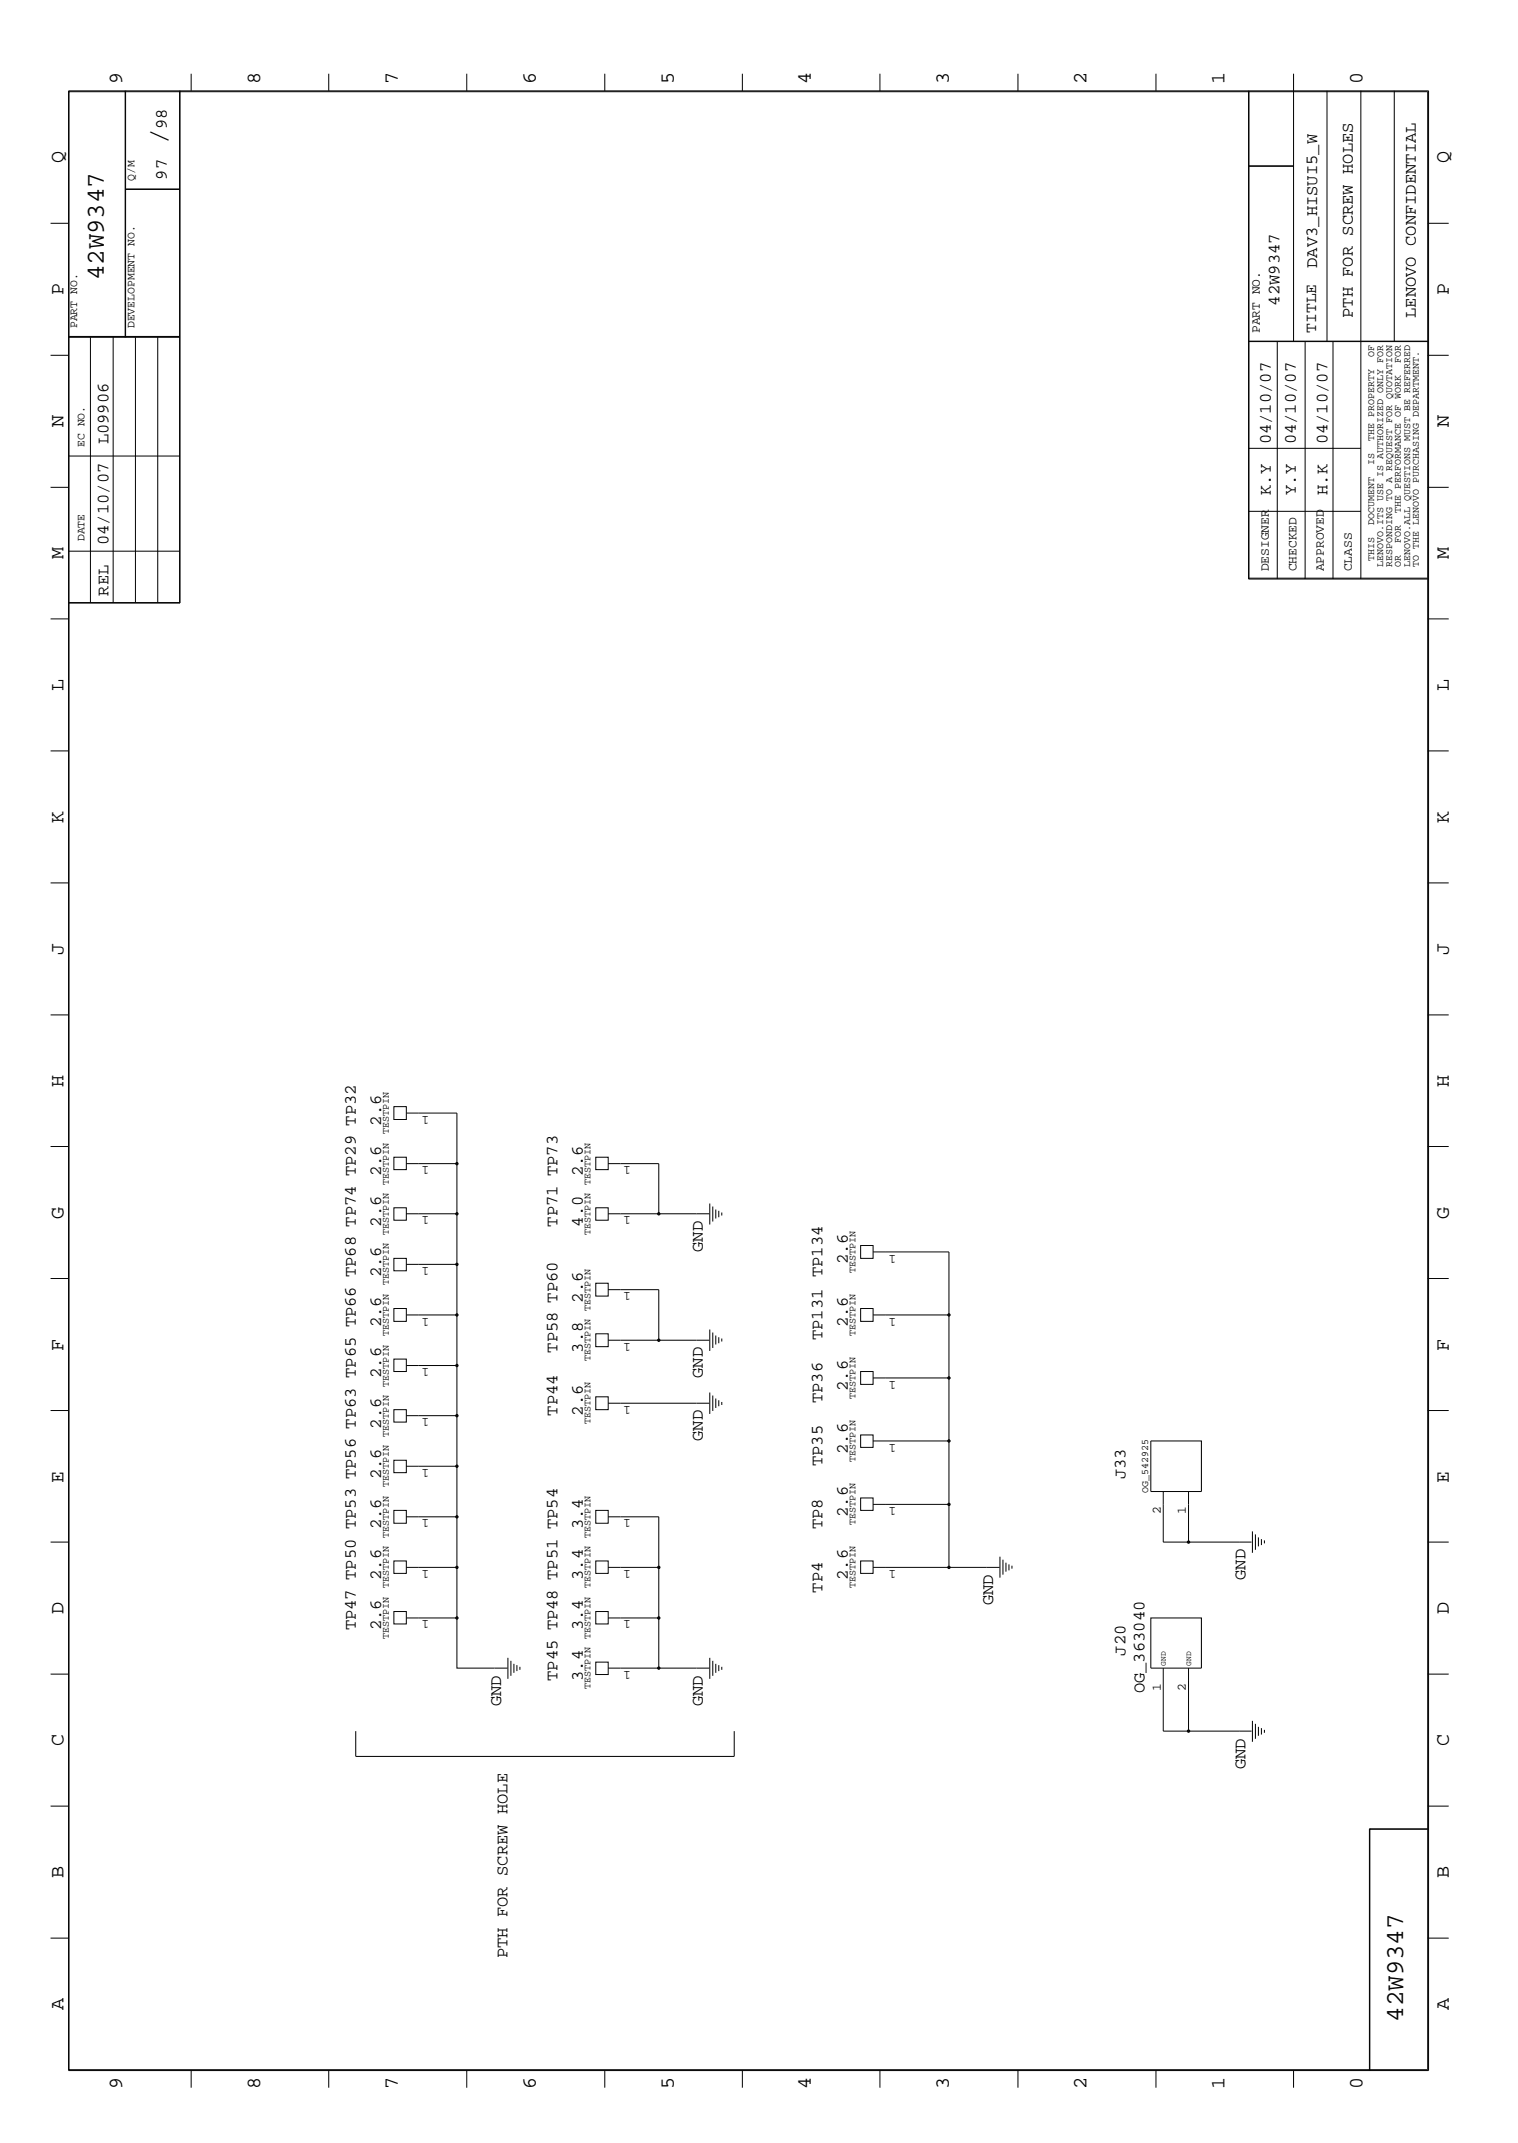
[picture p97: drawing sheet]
<svg xmlns="http://www.w3.org/2000/svg" width="300mm" height="423mm" viewBox="0 0 300 423" stroke-linecap="round" stroke-linejoin="round" font-family="sans-serif">
<defs><g id="words">
<text font-size="5.2" x="32.9" y="28.4" transform="rotate(-90 32.9 28.4)">/</text>
<g font-size="5.1">
<text x="20.5" y="55.4" transform="rotate(-90 20.5 55.4)">42W9347</text>
<text x="277.2" y="399.4" transform="rotate(-90 277.2 399.4)">42W9347</text>
</g>
<g font-size="4">
<text x="24.1" y="16.7" transform="rotate(-90 24.1 16.7)">9</text>
<text x="51.4" y="16.7" transform="rotate(-90 51.4 16.7)">8</text>
<text x="78.6" y="16.7" transform="rotate(-90 78.6 16.7)">7</text>
<text x="105.8" y="16.7" transform="rotate(-90 105.8 16.7)">6</text>
<text x="133.1" y="16.7" transform="rotate(-90 133.1 16.7)">5</text>
<text x="160.2" y="16.7" transform="rotate(-90 160.2 16.7)">4</text>
<text x="187.5" y="16.7" transform="rotate(-90 187.5 16.7)">3</text>
<text x="214.6" y="16.7" transform="rotate(-90 214.6 16.7)">2</text>
<text x="241.9" y="16.7" transform="rotate(-90 241.9 16.7)">1</text>
<text x="269.2" y="16.7" transform="rotate(-90 269.2 16.7)">0</text>
<text x="12.5" y="32.3" transform="rotate(-90 12.5 32.3)">Q</text>
<text x="286.2" y="32.3" transform="rotate(-90 286.2 32.3)">Q</text>
<text x="12.5" y="58.3" transform="rotate(-90 12.5 58.3)">P</text>
<text x="286.2" y="58.3" transform="rotate(-90 286.2 58.3)">P</text>
<text x="12.5" y="84.4" transform="rotate(-90 12.5 84.4)">N</text>
<text x="286.2" y="84.4" transform="rotate(-90 286.2 84.4)">N</text>
<text x="12.5" y="110.5" transform="rotate(-90 12.5 110.5)">M</text>
<text x="286.2" y="110.5" transform="rotate(-90 286.2 110.5)">M</text>
<text x="12.5" y="136.5" transform="rotate(-90 12.5 136.5)">L</text>
<text x="286.2" y="136.5" transform="rotate(-90 286.2 136.5)">L</text>
<text x="12.5" y="162.6" transform="rotate(-90 12.5 162.6)">K</text>
<text x="286.2" y="162.6" transform="rotate(-90 286.2 162.6)">K</text>
<text x="12.5" y="188.6" transform="rotate(-90 12.5 188.6)">J</text>
<text x="286.2" y="188.6" transform="rotate(-90 286.2 188.6)">J</text>
<text x="12.5" y="214.7" transform="rotate(-90 12.5 214.7)">H</text>
<text x="286.2" y="214.7" transform="rotate(-90 286.2 214.7)">H</text>
<text x="12.5" y="240.7" transform="rotate(-90 12.5 240.7)">G</text>
<text x="286.2" y="240.7" transform="rotate(-90 286.2 240.7)">G</text>
<text x="12.5" y="266.8" transform="rotate(-90 12.5 266.8)">F</text>
<text x="286.2" y="266.8" transform="rotate(-90 286.2 266.8)">F</text>
<text x="12.5" y="292.9" transform="rotate(-90 12.5 292.9)">E</text>
<text x="286.2" y="292.9" transform="rotate(-90 286.2 292.9)">E</text>
<text x="12.5" y="318.9" transform="rotate(-90 12.5 318.9)">D</text>
<text x="286.2" y="318.9" transform="rotate(-90 286.2 318.9)">D</text>
<text x="12.5" y="344.9" transform="rotate(-90 12.5 344.9)">C</text>
<text x="286.2" y="344.9" transform="rotate(-90 286.2 344.9)">C</text>
<text x="12.5" y="371" transform="rotate(-90 12.5 371)">B</text>
<text x="286.2" y="371" transform="rotate(-90 286.2 371)">B</text>
<text x="12.5" y="397" transform="rotate(-90 12.5 397)">A</text>
<text x="286.2" y="397" transform="rotate(-90 286.2 397)">A</text>
<text x="24.1" y="412.7" transform="rotate(-90 24.1 412.7)">9</text>
<text x="51.4" y="412.7" transform="rotate(-90 51.4 412.7)">8</text>
<text x="78.6" y="412.7" transform="rotate(-90 78.6 412.7)">7</text>
<text x="105.8" y="412.7" transform="rotate(-90 105.8 412.7)">6</text>
<text x="133.1" y="412.7" transform="rotate(-90 133.1 412.7)">5</text>
<text x="160.2" y="412.7" transform="rotate(-90 160.2 412.7)">4</text>
<text x="187.5" y="412.7" transform="rotate(-90 187.5 412.7)">3</text>
<text x="214.6" y="412.7" transform="rotate(-90 214.6 412.7)">2</text>
<text x="241.9" y="412.7" transform="rotate(-90 241.9 412.7)">1</text>
<text x="269.2" y="412.7" transform="rotate(-90 269.2 412.7)">0</text>
</g>
<g font-size="3.4">
<text x="32.9" y="25.5" transform="rotate(-90 32.9 25.5)">98</text>
<text x="32.9" y="35.5" transform="rotate(-90 32.9 35.5)">97</text>
<text x="260.2" y="52.9" transform="rotate(-90 260.2 52.9)">DAV3_HISUI5_W</text>
<text x="252.7" y="60.4" transform="rotate(-90 252.7 60.4)">42W9347</text>
<text x="267.2" y="62.8" transform="rotate(-90 267.2 62.8)">PTH FOR SCREW HOLES</text>
<text x="279.7" y="62.8" transform="rotate(-90 279.7 62.8)">LENOVO CONFIDENTIAL</text>
<text x="21.4" y="87.8" transform="rotate(-90 21.4 87.8)">L09906</text>
<text x="251" y="87.8" transform="rotate(-90 251 87.8)">04/10/07</text>
<text x="255.9" y="87.8" transform="rotate(-90 255.9 87.8)">04/10/07</text>
<text x="262.2" y="87.8" transform="rotate(-90 262.2 87.8)">04/10/07</text>
<text x="251" y="97.8" transform="rotate(-90 251 97.8)">K.Y</text>
<text x="255.9" y="97.8" transform="rotate(-90 255.9 97.8)">Y.Y</text>
<text x="262.2" y="97.8" transform="rotate(-90 262.2 97.8)">H.K</text>
<text x="21.4" y="107.7" transform="rotate(-90 21.4 107.7)">04/10/07</text>
<text x="21.4" y="117.7" transform="rotate(-90 21.4 117.7)">REL</text>
<text x="75.3" y="222.3" transform="rotate(-90 75.3 222.3)">2.6</text>
<text x="75.3" y="232.3" transform="rotate(-90 75.3 232.3)">2.6</text>
<text x="115.1" y="232.3" transform="rotate(-90 115.1 232.3)">2.6</text>
<text x="75.3" y="242.3" transform="rotate(-90 75.3 242.3)">2.6</text>
<text x="110.2" y="242.3" transform="rotate(-90 110.2 242.3)">TP71 TP73</text>
<text x="115.1" y="242.3" transform="rotate(-90 115.1 242.3)">4.0</text>
<text x="138.9" y="247.3" transform="rotate(-90 138.9 247.3)">GND</text>
<text x="167.5" y="249.8" transform="rotate(-90 167.5 249.8)">2.6</text>
<text x="75.3" y="252.3" transform="rotate(-90 75.3 252.3)">2.6</text>
<text x="115.1" y="257.3" transform="rotate(-90 115.1 257.3)">2.6</text>
<text x="75.3" y="262.2" transform="rotate(-90 75.3 262.2)">2.6</text>
<text x="167.5" y="262.2" transform="rotate(-90 167.5 262.2)">2.6</text>
<text x="110.2" y="267.2" transform="rotate(-90 110.2 267.2)">TP58 TP60</text>
<text x="115.1" y="267.2" transform="rotate(-90 115.1 267.2)">3.8</text>
<text x="162.5" y="264.8" transform="rotate(-90 162.5 264.8)">TP131 TP134</text>
<text x="75.3" y="272.2" transform="rotate(-90 75.3 272.2)">2.6</text>
<text x="138.9" y="272.2" transform="rotate(-90 138.9 272.2)">GND</text>
<text x="167.5" y="274.7" transform="rotate(-90 167.5 274.7)">2.6</text>
<text x="110.2" y="279.7" transform="rotate(-90 110.2 279.7)">TP44</text>
<text x="115.1" y="279.7" transform="rotate(-90 115.1 279.7)">2.6</text>
<text x="162.5" y="277.2" transform="rotate(-90 162.5 277.2)">TP36</text>
<text x="75.3" y="282.2" transform="rotate(-90 75.3 282.2)">2.6</text>
<text x="138.9" y="284.6" transform="rotate(-90 138.9 284.6)">GND</text>
<text x="167.5" y="287.2" transform="rotate(-90 167.5 287.2)">2.6</text>
<text x="75.3" y="292.2" transform="rotate(-90 75.3 292.2)">2.6</text>
<text x="162.5" y="289.6" transform="rotate(-90 162.5 289.6)">TP35</text>
<text x="222.3" y="292.2" transform="rotate(-90 222.3 292.2)">J33</text>
<text x="167.5" y="299.6" transform="rotate(-90 167.5 299.6)">2.6</text>
<text x="75.3" y="302.1" transform="rotate(-90 75.3 302.1)">2.6</text>
<text x="115.1" y="302.1" transform="rotate(-90 115.1 302.1)">3.4</text>
<text x="162.5" y="302.1" transform="rotate(-90 162.5 302.1)">TP8</text>
<text x="75.3" y="312.1" transform="rotate(-90 75.3 312.1)">2.6</text>
<text x="115.1" y="312.1" transform="rotate(-90 115.1 312.1)">3.4</text>
<text x="162.5" y="314.6" transform="rotate(-90 162.5 314.6)">TP4</text>
<text x="167.5" y="312.1" transform="rotate(-90 167.5 312.1)">2.6</text>
<text x="196.2" y="317.1" transform="rotate(-90 196.2 317.1)">GND</text>
<text x="246" y="312.1" transform="rotate(-90 246 312.1)">GND</text>
<text x="70.3" y="322.1" transform="rotate(-90 70.3 322.1)">TP47 TP50 TP53 TP56 TP63 TP65 TP66 TP68 TP74 TP29 TP32</text>
<text x="75.3" y="322.1" transform="rotate(-90 75.3 322.1)">2.6</text>
<text x="115.1" y="322.1" transform="rotate(-90 115.1 322.1)">3.4</text>
<text x="222.3" y="327.1" transform="rotate(-90 222.3 327.1)">J20</text>
<text x="110.2" y="332.1" transform="rotate(-90 110.2 332.1)">TP45 TP48 TP51 TP54</text>
<text x="115.1" y="332.1" transform="rotate(-90 115.1 332.1)">3.4</text>
<text x="226.1" y="334.5" transform="rotate(-90 226.1 334.5)">OG_363040</text>
<text x="99" y="337.1" transform="rotate(-90 99 337.1)">GND</text>
<text x="138.9" y="337.1" transform="rotate(-90 138.9 337.1)">GND</text>
<text x="246" y="349.5" transform="rotate(-90 246 349.5)">GND</text>
<text x="100.2" y="386.8" transform="rotate(-90 100.2 386.8)">PTH FOR SCREW HOLE</text>
</g>
<text font-size="3.2" x="260" y="65.8" transform="rotate(-90 260 65.8)">TITLE</text>
<g font-size="2.5">
<text x="248.8" y="65.8" transform="rotate(-90 248.8 65.8)">PART NO.</text>
<text x="250.6" y="112.9" transform="rotate(-90 250.6 112.9)">DESIGNER</text>
<text x="256.1" y="112.9" transform="rotate(-90 256.1 112.9)">CHECKED</text>
<text x="261.5" y="112.9" transform="rotate(-90 261.5 112.9)">APPROVED</text>
<text x="267" y="112.9" transform="rotate(-90 267 112.9)">CLASS</text>
<text x="84.8" y="220.4" transform="rotate(-180 84.8 220.4)">1</text>
<text x="84.8" y="230.4" transform="rotate(-180 84.8 230.4)">1</text>
<text x="124.6" y="230.4" transform="rotate(-180 124.6 230.4)">1</text>
<text x="84.8" y="240.3" transform="rotate(-180 84.8 240.3)">1</text>
<text x="124.6" y="240.3" transform="rotate(-180 124.6 240.3)">1</text>
<text x="84.8" y="250.3" transform="rotate(-180 84.8 250.3)">1</text>
<text x="177" y="247.8" transform="rotate(-180 177 247.8)">1</text>
<text x="124.6" y="255.3" transform="rotate(-180 124.6 255.3)">1</text>
<text x="84.8" y="260.3" transform="rotate(-180 84.8 260.3)">1</text>
<text x="177" y="260.3" transform="rotate(-180 177 260.3)">1</text>
<text x="124.6" y="265.3" transform="rotate(-180 124.6 265.3)">1</text>
<text x="84.8" y="270.3" transform="rotate(-180 84.8 270.3)">1</text>
<text x="177" y="272.7" transform="rotate(-180 177 272.7)">1</text>
<text x="84.8" y="280.2" transform="rotate(-180 84.8 280.2)">1</text>
<text x="124.6" y="277.7" transform="rotate(-180 124.6 277.7)">1</text>
<text x="177" y="285.2" transform="rotate(-180 177 285.2)">1</text>
<text x="84.8" y="290.2" transform="rotate(-180 84.8 290.2)">1</text>
<text x="177" y="297.6" transform="rotate(-180 177 297.6)">1</text>
<text x="229.3" y="299.1" transform="rotate(-90 229.3 299.1)">2</text>
<text x="234.3" y="299.1" transform="rotate(-90 234.3 299.1)">1</text>
<text x="84.8" y="300.1" transform="rotate(-180 84.8 300.1)">1</text>
<text x="124.6" y="300.1" transform="rotate(-180 124.6 300.1)">1</text>
<text x="84.8" y="310.1" transform="rotate(-180 84.8 310.1)">1</text>
<text x="124.6" y="310.1" transform="rotate(-180 124.6 310.1)">1</text>
<text x="177" y="310.1" transform="rotate(-180 177 310.1)">1</text>
<text x="84.8" y="320" transform="rotate(-180 84.8 320)">1</text>
<text x="124.6" y="320" transform="rotate(-180 124.6 320)">1</text>
<text x="124.6" y="330" transform="rotate(-180 124.6 330)">1</text>
<text x="229.3" y="334.1" transform="rotate(-90 229.3 334.1)">1</text>
<text x="234.3" y="334.1" transform="rotate(-90 234.3 334.1)">2</text>
</g>
<g font-size="2.3">
<text x="26.6" y="35.7" transform="rotate(-90 26.6 35.7)">Q/M</text>
<text x="15.2" y="64.9" transform="rotate(-90 15.2 64.9)">PART NO.</text>
<text x="26.6" y="64.9" transform="rotate(-90 26.6 64.9)">DEVELOPMENT NO.</text>
<text x="16.7" y="88.3" transform="rotate(-90 16.7 88.3)">EC NO.</text>
<text x="16.7" y="106.9" transform="rotate(-90 16.7 106.9)">DATE</text>
</g>
<g font-size="2">
<text x="271.4" y="70.4" transform="rotate(-90 271.4 70.4)">OF</text>
<text x="276.7" y="71.6" transform="rotate(-90 276.7 71.6)">FOR</text>
<text x="271.4" y="87" transform="rotate(-90 271.4 87)">THE PROPERTY</text>
<text x="271.4" y="91.8" transform="rotate(-90 271.4 91.8)">IS</text>
<text x="276.7" y="101.3" transform="rotate(-90 276.7 101.3)">THE PERFORMANCE OF WORK</text>
<text x="271.4" y="103.6" transform="rotate(-90 271.4 103.6)">DOCUMENT</text>
<text x="276.7" y="107.2" transform="rotate(-90 276.7 107.2)">FOR</text>
<text x="271.4" y="110.7" transform="rotate(-90 271.4 110.7)">THIS</text>
<text x="273.2" y="111.9" transform="rotate(-90 273.2 111.9)">LENOVO.ITS USE IS AUTHORIZED ONLY FOR</text>
<text x="275" y="111.9" transform="rotate(-90 275 111.9)">RESPONDING TO A REQUEST FOR QUOTATION</text>
<text x="276.7" y="111.9" transform="rotate(-90 276.7 111.9)">OR</text>
<text x="278.6" y="111.9" transform="rotate(-90 278.6 111.9)">LENOVO.ALL QUESTIONS MUST BE REFERRED</text>
<text x="280.2" y="111.9" transform="rotate(-90 280.2 111.9)">TO THE LENOVO PURCHASING DEPARTMENT.</text>
<text x="76.8" y="224" transform="rotate(-90 76.8 224)">TESTPIN</text>
<text x="76.8" y="234" transform="rotate(-90 76.8 234)">TESTPIN</text>
<text x="116.7" y="234" transform="rotate(-90 116.7 234)">TESTPIN</text>
<text x="76.8" y="243.9" transform="rotate(-90 76.8 243.9)">TESTPIN</text>
<text x="116.7" y="243.9" transform="rotate(-90 116.7 243.9)">TESTPIN</text>
<text x="169" y="251.5" transform="rotate(-90 169 251.5)">TESTPIN</text>
<text x="76.8" y="253.9" transform="rotate(-90 76.8 253.9)">TESTPIN</text>
<text x="76.8" y="263.9" transform="rotate(-90 76.8 263.9)">TESTPIN</text>
<text x="116.7" y="258.9" transform="rotate(-90 116.7 258.9)">TESTPIN</text>
<text x="169" y="263.9" transform="rotate(-90 169 263.9)">TESTPIN</text>
<text x="116.7" y="268.9" transform="rotate(-90 116.7 268.9)">TESTPIN</text>
<text x="76.8" y="273.9" transform="rotate(-90 76.8 273.9)">TESTPIN</text>
<text x="116.7" y="281.3" transform="rotate(-90 116.7 281.3)">TESTPIN</text>
<text x="169" y="276.4" transform="rotate(-90 169 276.4)">TESTPIN</text>
<text x="76.8" y="283.8" transform="rotate(-90 76.8 283.8)">TESTPIN</text>
<text x="76.8" y="293.8" transform="rotate(-90 76.8 293.8)">TESTPIN</text>
<text x="169" y="288.8" transform="rotate(-90 169 288.8)">TESTPIN</text>
<text x="226.8" y="295" transform="rotate(-90 226.8 295)">OG_542925</text>
<text x="76.8" y="303.8" transform="rotate(-90 76.8 303.8)">TESTPIN</text>
<text x="116.7" y="303.8" transform="rotate(-90 116.7 303.8)">TESTPIN</text>
<text x="169" y="301.3" transform="rotate(-90 169 301.3)">TESTPIN</text>
<text x="76.8" y="313.8" transform="rotate(-90 76.8 313.8)">TESTPIN</text>
<text x="116.7" y="313.8" transform="rotate(-90 116.7 313.8)">TESTPIN</text>
<text x="169" y="313.8" transform="rotate(-90 169 313.8)">TESTPIN</text>
<text x="76.8" y="323.8" transform="rotate(-90 76.8 323.8)">TESTPIN</text>
<text x="116.7" y="323.8" transform="rotate(-90 116.7 323.8)">TESTPIN</text>
<text x="116.7" y="333.7" transform="rotate(-90 116.7 333.7)">TESTPIN</text>
</g>
<g font-size="1.6">
<text x="230.3" y="329" transform="rotate(-90 230.3 329)">GND</text>
<text x="235.3" y="329" transform="rotate(-90 235.3 329)">GND</text>
</g>
</g></defs>
<g fill="none" stroke="#000" stroke-width=".2">
<path d="M13.5 17.9h268.7v391.1h-268.7zM13.6 18.1h268.4v390.8h-268.4zM24.7 17.9v48.7M24.8 17.9v48.7M35.5 17.9v101.2M35.6 17.9v101.2h-22.1M37.8 14.6v3.3M64.9 14.6v3.3M92.2 14.6v3.3M119.5 14.6v3.3M146.6 14.6v3.3M173.8 14.6v3.3"/>
<path d="M201.1 14.6v3.3M228.3 14.6v3.3M246.6 17.9v96.5h35.4M246.7 17.9v96.5M255.5 14.6v52.9M262.1 17.9v49.6M268.8 17.9v96.5M275.4 17.9v49.6M24.8 37.4h10.8M24.8 37.3h10.8M246.6 32.9h8.9M246.6 32.8h8.9"/>
<path d="M10 44.1h3.5M282 44.1h4.2M10 70.2h3.5M13.5 66.6h22.1M13.5 66.5h22.1M17.9 66.6v52.5M22.4 66.6v52.5M26.8 66.6v52.5M31.2 66.6v52.4M246.6 67.5h35.4M246.6 67.4h35.4M252.3 67.5v46.9"/>
<path d="M257.8 67.5v46.9M263.3 67.5v46.9M282 70.2h4.2M10 96.3h3.5M13.5 90.1h22.1M246.6 88.6h22.2M282 96.3h4.2M13.5 119h22.1M13.5 108.9h22.1M246.6 114.2h35.4M246.6 101h22.2M10 122.3h3.5"/>
<path d="M282 122.3h4.2M10 148.3h3.5M282 148.3h4.2M10 174.4h3.5M282 174.4h4.2M10 200.5h3.5M77.8 218.6h2.5v2.5h-2.5zM80.3 219.9h10v10h-10M282 200.5h4.2M10 226.5h3.5M77.8 238.6h2.5v2.4h-2.5zM77.8 228.6h2.5v2.5h-2.5z"/>
<path d="M90.3 229.9v9.9h-10M90.3 239.8v10h-10M117.7 228.6h2.4v2.5h-2.4zM117.7 238.6h2.4v2.4h-2.4zM120.1 229.9h10v9.9h10M120.1 239.8h10M140.2 237.7v4.2M140.8 238.3v3M141.4 238.9v1.8M142 239.2v1.3M142.6 239.5v.6M282 226.5h4.2"/>
<path d="M10 252.6h3.5M77.8 258.5h2.5v2.5h-2.5zM77.8 248.6h2.5v2.4h-2.5zM90.3 249.8v10h-10M90.3 259.8v9.9h-10M117.7 253.5h2.4v2.5h-2.4zM120.1 254.8h10v10M170 258.5h2.5v2.5h-2.5zM170 246h2.5v2.6h-2.5zM172.5 247.3h15v12.5h-15M187.5 259.8v37.4M282 252.6h4.2"/>
<path d="M10 278.6h3.5M77.8 278.5h2.5v2.4h-2.5zM77.8 268.5h2.5v2.4h-2.5zM80.3 279.7h10M90.3 269.7v39.9M117.7 275.9h2.4v2.6h-2.4zM117.7 263.5h2.4v2.5h-2.4zM120.1 277.2h20M120.1 264.8h20M140.2 262.6v4.3M140.2 275.1v4.2M140.8 263.2v3.1"/>
<path d="M140.8 275.7v3M141.4 263.8v1.8M141.4 276.3v1.8M142 264.2v1.1M142 276.6v1.2M142.6 264.4v.6M142.6 276.9v.6M170 270.9h2.5v2.6h-2.5zM172.5 272.2h15M282 278.6h4.2M77.8 298.4h2.5v2.5h-2.5zM77.8 288.5h2.5v2.4h-2.5z"/>
<path d="M80.3 299.6h10M80.3 289.6h10M117.7 298.4h2.4v2.5h-2.4zM120.1 299.6h10v20M170 295.9h2.5v2.5h-2.5zM170 283.5h2.5v2.4h-2.5zM172.5 297.2h15M172.5 284.6h15M187.5 297.2v12.4h9.9M227.3 284.6h10v10h-10zM229.8 294.6v10h5M234.8 294.6v10h12.4"/>
<path d="M10 304.6h3.5M77.8 318.3h2.5v2.5h-2.5zM77.8 308.4h2.5v2.4h-2.5zM80.3 319.6h10M80.3 309.6h10M90.3 309.6v19.9h9.9M117.7 308.4h2.4v2.4h-2.4zM117.7 318.3h2.4v2.5h-2.4zM120.1 319.6h10M120.1 309.6h10M130.1 319.6v9.9h10M170 308.4h2.5v2.4h-2.5z"/>
<path d="M172.5 309.6h15M197.5 307.5v4.2M198.1 308.1v3M198.7 308.7v1.8M199.3 309v1.2M199.9 309.3v.6M227.3 319.6h10v9.9h-10zM247.4 302.5v4.2M248 303.1v3.1M248.6 303.7v1.8M249.2 304v1.2M249.8 304.3v.6"/>
<path d="M282 304.6h4.2M10 330.7h3.5M100.3 327.5v4.1M100.9 328.1v2.9M101.5 328.7v1.8M102.1 328.9v1.2M102.7 329.3v.6M117.7 328.3h2.4v2.5h-2.4zM120.1 329.5h10M140.2 327.5v4.1M140.8 328.1v2.9M141.4 328.7v1.8"/>
<path d="M142 328.9v1.2M142.6 329.3v.6M229.8 329.5v12.5h17.4M234.8 329.5v12.5M247.4 339.9v4.2M282 330.7h4.2M10 356.8h3.5M70.3 342v5h74.7v-5M248 340.5v3M248.6 341.1v1.8M249.2 341.4v1.2M249.8 341.7v.6"/>
<path d="M282 356.8h4.2M270.5 361.4h11.5M270.6 361.3v47.7M282 361.3h-11.5v47.7M10 382.9h3.5M282 382.9h4.2M37.8 409v3.4M64.9 409v3.4M92.2 409v3.4M119.5 409v3.4M146.6 409v3.4M173.8 409v3.4"/>
<path d="M201.1 409v3.4M228.3 409v3.4M255.5 409v3.4"/>
</g>
<g fill="#000">
<circle cx="90.3" cy="229.9" r=".34"/>
<circle cx="90.3" cy="239.8" r=".34"/>
<circle cx="130.1" cy="239.8" r=".34"/>
<circle cx="90.3" cy="249.8" r=".34"/>
<circle cx="90.3" cy="259.8" r=".34"/>
<circle cx="187.5" cy="259.8" r=".34"/>
<circle cx="90.3" cy="269.7" r=".34"/>
<circle cx="90.3" cy="279.7" r=".34"/>
<circle cx="130.1" cy="264.8" r=".34"/>
<circle cx="187.5" cy="272.2" r=".34"/>
<circle cx="90.3" cy="299.6" r=".34"/>
<circle cx="90.3" cy="289.6" r=".34"/>
<circle cx="187.5" cy="297.2" r=".34"/>
<circle cx="187.5" cy="284.6" r=".34"/>
<circle cx="90.3" cy="319.6" r=".34"/>
<circle cx="90.3" cy="309.6" r=".34"/>
<circle cx="130.1" cy="319.6" r=".34"/>
<circle cx="130.1" cy="309.6" r=".34"/>
<circle cx="187.5" cy="309.6" r=".34"/>
<circle cx="234.8" cy="304.6" r=".34"/>
<circle cx="130.1" cy="329.5" r=".34"/>
<circle cx="234.8" cy="342" r=".34"/>
</g>
<use href="#words"/>
</svg>
